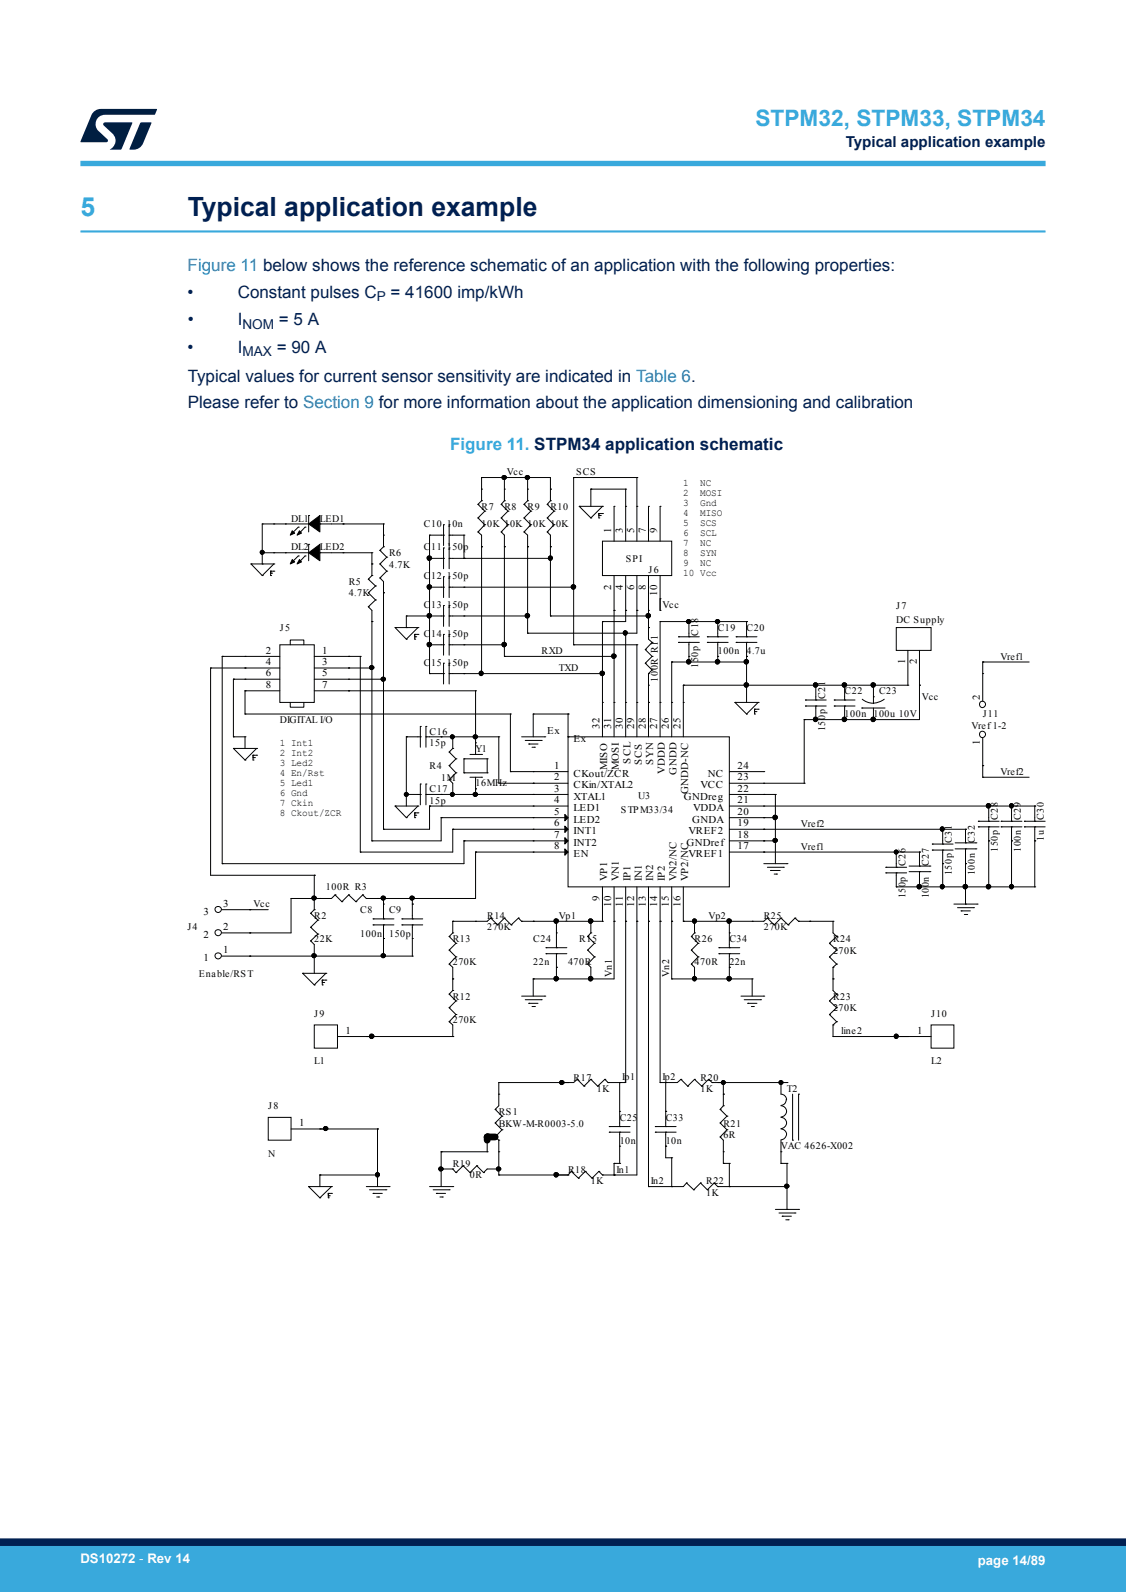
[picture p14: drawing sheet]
<svg xmlns="http://www.w3.org/2000/svg" width="210mm" height="297mm" viewBox="0 0 210 297" stroke-linecap="round" stroke-linejoin="round" font-family="sans-serif">
<defs><g id="words">
<text font-size="4.9" fill="#39a9dc" x="15" y="40.4">5</text>
<text font-size="4.9" fill="#002052" x="35" y="40.4">Typical application example</text>
<text font-size="4.2" fill="#39a9dc" x="140.9" y="23.5">STPM32, STPM33, STPM34</text>
<text font-size="3.2" fill="#1f81af" x="35" y="50.5">Figure 11 below shows the reference schematic of an application with the following properties:</text>
<g font-size="3.2" fill="#002052">
<text x="35" y="55.5">•</text>
<text x="44.3" y="55.5">Constant pulses C</text>
<text x="72.9" y="55.5">= 41600 imp/kWh</text>
<text x="35" y="65.9">•</text>
<text x="35" y="60.7">•</text>
<text x="44.3" y="65.9">I</text>
<text x="44.3" y="60.7">I</text>
<text x="51.6" y="65.9">= 90 A</text>
<text x="52" y="60.7">= 5 A</text>
<text x="35" y="71.3">Typical values for current sensor sensitivity are indicated in Table 6.</text>
<text x="35" y="76.1">Please refer to Section 9 for more information about the application dimensioning and calibration</text>
</g>
<text font-size="3.2" fill="#39a9dc" x="83.9" y="84">Figure 11. STPM34 application schematic</text>
<text font-size="2.8" fill="#002052" x="157.7" y="27.5">Typical application example</text>
<g font-size="2.5" fill="#002052">
<text x="70.3" y="56.1">P</text>
<text x="45.2" y="61.3">NOM</text>
<text x="45.2" y="66.5">MAX</text>
</g>
<g font-size="2.5" fill="#fff">
<text x="15" y="291.6">DS10272 - Rev 14</text>
<text x="182.4" y="291.9">page 14/89</text>
</g>
<g font-size="1.9">
<text x="94.5" y="88.6">Vcc</text>
<text x="107.4" y="88.6">SCS</text>
<text x="89.8" y="95.1">R7</text>
<text x="94.1" y="95.1">R8</text>
<text x="98.4" y="95.1">R9</text>
<text x="102.7" y="95.1">R10</text>
<text x="127.4" y="90.7">1</text>
<text x="127.4" y="92.6">2</text>
<text x="127.4" y="94.5">3</text>
<text x="130.6" y="90.7">NC</text>
<text x="130.6" y="92.6">MOSI</text>
<text x="130.6" y="94.5">Gnd</text>
<text x="54.3" y="97.3">DL1</text>
<text x="59.7" y="97.3">LED1</text>
<text x="79.1" y="98.3">C10 10n</text>
<text x="89.8" y="98.3">10K 10K 10K 10K</text>
<text x="114" y="99.5" transform="rotate(-90 114 99.5)">1</text>
<text x="116.2" y="99.5" transform="rotate(-90 116.2 99.5)">3</text>
<text x="118.3" y="99.5" transform="rotate(-90 118.3 99.5)">5</text>
<text x="120.4" y="99.5" transform="rotate(-90 120.4 99.5)">7</text>
<text x="122.6" y="99.5" transform="rotate(-90 122.6 99.5)">9</text>
<text x="127.4" y="96.3">4</text>
<text x="127.4" y="98.2">5</text>
<text x="127.4" y="100.1">6</text>
<text x="127.4" y="101.9">7</text>
<text x="130.6" y="96.3">MISO</text>
<text x="130.6" y="98.2">SCS</text>
<text x="130.6" y="100.1">SCL</text>
<text x="130.6" y="101.9">NC</text>
<text x="54.3" y="102.7">DL2</text>
<text x="59.7" y="102.7">LED2</text>
<text x="72.6" y="103.7">R6</text>
<text x="72.6" y="105.9">4.7K</text>
<text x="79.1" y="102.7">C11 150p</text>
<text x="116.7" y="104.8">SPI</text>
<text x="120.9" y="106.9">J6</text>
<text x="127.4" y="103.8">8</text>
<text x="127.4" y="105.7">9</text>
<text x="127.4" y="107.5">10 Vcc</text>
<text x="130.6" y="103.8">SYN</text>
<text x="130.6" y="105.7">NC</text>
<text x="65" y="109.1">R5</text>
<text x="65" y="111.3">4.7K</text>
<text x="79.1" y="108">C12 150p</text>
<text x="79.1" y="113.4">C13 150p</text>
<text x="114" y="110" transform="rotate(-90 114 110)">2</text>
<text x="116.2" y="110" transform="rotate(-90 116.2 110)">4</text>
<text x="118.3" y="110" transform="rotate(-90 118.3 110)">6</text>
<text x="120.4" y="110" transform="rotate(-90 120.4 110)">8</text>
<text x="122.6" y="111.1" transform="rotate(-90 122.6 111.1)">10</text>
<text x="123.6" y="113.4">Vcc</text>
<text x="167.2" y="113.6">J7</text>
<text x="52.2" y="117.7">J5</text>
<text x="79.1" y="118.8">C14 150p</text>
<text x="130.2" y="118.6" transform="rotate(-90 130.2 118.6)">C18</text>
<text x="133.9" y="117.7">C19</text>
<text x="139.2" y="117.7">C20</text>
<text x="167.2" y="116.2">DC Supply</text>
<text x="49.6" y="121.9">2</text>
<text x="49.6" y="124.1">4</text>
<text x="60.1" y="121.9">1</text>
<text x="60.1" y="124.1">3</text>
<text x="79.1" y="124.2">C15 150p</text>
<text x="101" y="122">RXD</text>
<text x="104.2" y="125.2">TXD</text>
<text x="130.2" y="124.6" transform="rotate(-90 130.2 124.6)">150p</text>
<text x="133.9" y="122">100n</text>
<text x="139.2" y="122">4.7u</text>
<text x="168.8" y="123.9" transform="rotate(-90 168.8 123.9)">1</text>
<text x="171" y="123.9" transform="rotate(-90 171 123.9)">2</text>
<text x="186.6" y="123.1">Vref1</text>
<text x="49.6" y="126.2">6</text>
<text x="49.6" y="128.4">8</text>
<text x="60.1" y="126.2">5</text>
<text x="60.1" y="128.4">7</text>
<text x="122.7" y="127.2" transform="rotate(-90 122.7 127.2)">100R R11</text>
<text x="153.9" y="130.4" transform="rotate(-90 153.9 130.4)">C21</text>
<text x="157.5" y="129.5">C22</text>
<text x="163.9" y="129.5">C23</text>
<text x="171.9" y="130.6">Vcc</text>
<text x="182.8" y="130.6" transform="rotate(-90 182.8 130.6)">2</text>
<text x="52.2" y="134.9">DIGITAL I/O</text>
<text x="80.1" y="137.1">C16</text>
<text x="102.1" y="136.9">Ex</text>
<text x="111.8" y="136" transform="rotate(-90 111.8 136)">32</text>
<text x="114" y="136" transform="rotate(-90 114 136)">31</text>
<text x="116.2" y="136" transform="rotate(-90 116.2 136)">30</text>
<text x="118.3" y="136" transform="rotate(-90 118.3 136)">29</text>
<text x="120.4" y="136" transform="rotate(-90 120.4 136)">28</text>
<text x="122.6" y="136" transform="rotate(-90 122.6 136)">27</text>
<text x="124.8" y="136" transform="rotate(-90 124.8 136)">26</text>
<text x="126.9" y="136" transform="rotate(-90 126.9 136)">25</text>
<text x="153.9" y="136.4" transform="rotate(-90 153.9 136.4)">150p</text>
<text x="157.5" y="133.8">100n</text>
<text x="162.9" y="133.8">100u 10V</text>
<text x="181.2" y="136">Vref 1-2</text>
<text x="183.3" y="133.8">J11</text>
<text x="52.2" y="139.1">1 Int1</text>
<text x="52.2" y="141">2 Int2</text>
<text x="52.2" y="142.8">3 Led2</text>
<text x="80.1" y="139.2">15p</text>
<text x="80.1" y="143.5">R4</text>
<text x="88.7" y="140.3">Y1</text>
<text x="103.3" y="143.4">1</text>
<text x="107" y="138.4">Ex</text>
<text x="113.3" y="143.7" transform="rotate(-90 113.3 143.7)">MISO</text>
<text x="115.4" y="143.7" transform="rotate(-90 115.4 143.7)">MOSI</text>
<text x="117.6" y="142.5" transform="rotate(-90 117.6 142.5)">SCL</text>
<text x="119.7" y="142.7" transform="rotate(-90 119.7 142.7)">SCS</text>
<text x="121.8" y="142.7" transform="rotate(-90 121.8 142.7)">SYN</text>
<text x="137.5" y="143.4">24</text>
<text x="182.8" y="139" transform="rotate(-90 182.8 139)">1</text>
<text x="52.2" y="146.6">5 Led1</text>
<text x="52.2" y="148.4">6 Gnd</text>
<text x="52.2" y="144.7">4 En/Rst</text>
<text x="80.1" y="147.8">C17</text>
<text x="80.1" y="149.9">15p</text>
<text x="82.3" y="145.7">1M</text>
<text x="88.7" y="146.7">16MHz</text>
<text x="103.3" y="149.9">4</text>
<text x="103.3" y="147.7">3</text>
<text x="103.3" y="145.6">2</text>
<text x="107" y="149.2">XTAL1</text>
<text x="107" y="147.1">CKin/XTAL2</text>
<text x="107" y="144.9">CKout/ZCR</text>
<text x="119" y="149.1">U3</text>
<text x="124" y="144.3" transform="rotate(-90 124 144.3)">VDDD</text>
<text x="126.2" y="144.6" transform="rotate(-90 126.2 144.6)">GNDD</text>
<text x="127.5" y="149.2">GNDreg</text>
<text x="128.3" y="148.2" transform="rotate(-90 128.3 148.2)">GNDD-NC</text>
<text x="130.6" y="147.1">VCC</text>
<text x="132" y="144.9">NC</text>
<text x="137.5" y="147.7">22</text>
<text x="137.5" y="145.6">23</text>
<text x="137.5" y="149.9">21</text>
<text x="186.6" y="144.6">Vref2</text>
<text x="52.2" y="150.3">7 Ckin</text>
<text x="52.2" y="152.2">8 Ckout/ZCR</text>
<text x="103.3" y="154.2">6</text>
<text x="103.3" y="152">5</text>
<text x="107" y="155.7">INT1</text>
<text x="107" y="153.5">LED2</text>
<text x="107" y="151.3">LED1</text>
<text x="115.8" y="151.6">STPM33/34</text>
<text x="128.4" y="155.7">VREF2</text>
<text x="129.1" y="153.5">GNDA</text>
<text x="129.3" y="151.3">VDDA</text>
<text x="137.5" y="154.2">19</text>
<text x="137.5" y="152">20</text>
<text x="149.4" y="154.3">Vref2</text>
<text x="186.1" y="153" transform="rotate(-90 186.1 153)">C28</text>
<text x="190.4" y="153" transform="rotate(-90 190.4 153)">C29</text>
<text x="194.7" y="153" transform="rotate(-90 194.7 153)">C30</text>
<text x="103.3" y="158.4">8</text>
<text x="103.3" y="156.3">7</text>
<text x="107" y="159.9">EN</text>
<text x="107" y="157.8">INT2</text>
<text x="128" y="157.8">GNDref</text>
<text x="128.4" y="159.9">VREF1</text>
<text x="137.5" y="158.4">17</text>
<text x="137.5" y="156.3">18</text>
<text x="149.4" y="158.5">Vref1</text>
<text x="168.9" y="161.6" transform="rotate(-90 168.9 161.6)">C26</text>
<text x="173.2" y="161.6" transform="rotate(-90 173.2 161.6)">C27</text>
<text x="177.5" y="157.2" transform="rotate(-90 177.5 157.2)">C31</text>
<text x="181.8" y="157.2" transform="rotate(-90 181.8 157.2)">C32</text>
<text x="186.1" y="159" transform="rotate(-90 186.1 159)">150p</text>
<text x="190.4" y="159" transform="rotate(-90 190.4 159)">100n</text>
<text x="194.7" y="156.9" transform="rotate(-90 194.7 156.9)">1u</text>
<text x="60.8" y="166.1">100R R3</text>
<text x="113.3" y="164.4" transform="rotate(-90 113.3 164.4)">VP1</text>
<text x="115.4" y="164.4" transform="rotate(-90 115.4 164.4)">VN1</text>
<text x="117.6" y="164.4" transform="rotate(-90 117.6 164.4)">IP1</text>
<text x="119.7" y="164.4" transform="rotate(-90 119.7 164.4)">IN1</text>
<text x="121.8" y="164.4" transform="rotate(-90 121.8 164.4)">IN2</text>
<text x="124" y="164.4" transform="rotate(-90 124 164.4)">IP2</text>
<text x="126.2" y="164.4" transform="rotate(-90 126.2 164.4)">VN2/NC</text>
<text x="128.3" y="164.4" transform="rotate(-90 128.3 164.4)">VP2/NC</text>
<text x="168.9" y="167.6" transform="rotate(-90 168.9 167.6)">150p</text>
<text x="173.2" y="167.6" transform="rotate(-90 173.2 167.6)">100n</text>
<text x="177.5" y="163.3" transform="rotate(-90 177.5 163.3)">150p</text>
<text x="181.8" y="163.3" transform="rotate(-90 181.8 163.3)">100n</text>
<text x="34.9" y="173.6">J4</text>
<text x="37.9" y="170.7">3</text>
<text x="41.6" y="173.5">2</text>
<text x="41.6" y="169.2">3</text>
<text x="47.3" y="169.3">Vcc</text>
<text x="58.6" y="171.4">R2</text>
<text x="67.2" y="170.4">C8</text>
<text x="72.6" y="170.4">C9</text>
<text x="90.9" y="171.4">R14</text>
<text x="90.9" y="173.6">270K</text>
<text x="104.2" y="171.4">Vp1</text>
<text x="111.8" y="168.1" transform="rotate(-90 111.8 168.1)">9</text>
<text x="114" y="169.2" transform="rotate(-90 114 169.2)">10</text>
<text x="116.2" y="169.2" transform="rotate(-90 116.2 169.2)">11</text>
<text x="118.3" y="169.2" transform="rotate(-90 118.3 169.2)">12</text>
<text x="120.4" y="169.2" transform="rotate(-90 120.4 169.2)">13</text>
<text x="122.6" y="169.2" transform="rotate(-90 122.6 169.2)">14</text>
<text x="124.8" y="169.2" transform="rotate(-90 124.8 169.2)">15</text>
<text x="126.9" y="169.2" transform="rotate(-90 126.9 169.2)">16</text>
<text x="132.1" y="171.4">Vp2</text>
<text x="142.4" y="171.4">R25</text>
<text x="142.4" y="173.6">270K</text>
<text x="37.9" y="179.3">1</text>
<text x="37.9" y="175">2</text>
<text x="41.6" y="177.8">1</text>
<text x="58.6" y="175.8">22K</text>
<text x="67.2" y="174.7">100n</text>
<text x="72.6" y="174.7">150p</text>
<text x="84.4" y="175.8">R13</text>
<text x="99.4" y="175.8">C24</text>
<text x="108" y="175.8">R15</text>
<text x="129.5" y="175.8">R26</text>
<text x="136" y="175.8">C34</text>
<text x="155.4" y="175.8">R24</text>
<text x="155.4" y="177.9">270K</text>
<text x="37.1" y="182.2">Enable/RST</text>
<text x="84.4" y="180.1">270K</text>
<text x="99.4" y="180.1">22n</text>
<text x="105.9" y="180.1">470R</text>
<text x="114.1" y="182.2" transform="rotate(-90 114.1 182.2)">Vn1</text>
<text x="124.8" y="182.2" transform="rotate(-90 124.8 182.2)">Vn2</text>
<text x="129.5" y="180.1">470R</text>
<text x="136" y="180.1">22n</text>
<text x="58.6" y="189.7">J9</text>
<text x="84.4" y="186.5">R12</text>
<text x="84.4" y="190.8">270K</text>
<text x="155.4" y="186.5">R23</text>
<text x="155.4" y="188.7">270K</text>
<text x="173.6" y="189.7">J10</text>
<text x="64.4" y="192.9">1</text>
<text x="156.9" y="192.9">line2</text>
<text x="171" y="192.9">1</text>
<text x="58.6" y="198.5">L1</text>
<text x="107" y="201.6">R17</text>
<text x="111.3" y="203.7">1K</text>
<text x="116" y="201.5">Ip1</text>
<text x="123.6" y="201.5">Ip2</text>
<text x="130.6" y="201.6">R20</text>
<text x="130.6" y="203.7">1K</text>
<text x="146.8" y="203.7">T2</text>
<text x="173.6" y="198.5">L2</text>
<text x="50" y="207">J8</text>
<text x="93" y="208">RS1</text>
<text x="115.6" y="209.1">C25</text>
<text x="124.2" y="209.1">C33</text>
<text x="50" y="215.8">N</text>
<text x="55.8" y="210.1">1</text>
<text x="93" y="210.2">BKW-M-R0003-5.0</text>
<text x="115.6" y="213.4">10n</text>
<text x="124.2" y="213.4">10n</text>
<text x="134.9" y="210.2">R21</text>
<text x="134.9" y="212.3">6R</text>
<text x="145.7" y="214.4">VAC 4626-X002</text>
<text x="84.4" y="217.7">R19</text>
<text x="87.7" y="219.8">0R</text>
<text x="105.9" y="218.8">R18</text>
<text x="110.2" y="220.9">1K</text>
<text x="115" y="218.8">In1</text>
<text x="121.4" y="220.9">In2</text>
<text x="131.7" y="220.9">R22</text>
<text x="131.7" y="223.1">1K</text>
</g>
</g></defs>
<path d="M15 43.2h180" fill="none" stroke="#39a9dc" stroke-width=".4"/>
<g fill="none" stroke="#000" stroke-width=".19">
<path d="M48.9 97.7h2.2M48.9 97.7h.1M48.9 97.7v7.5M64 97.7h.1M64 97.7h7.5M71.5 97.7h.1M71.5 97.7v2.1M80.1 99.8h2.6M80.1 99.8h.1M80.1 99.8v25.9M82.7 99.8h.1M82.7 97.9h.1"/>
<path d="M82.7 97.9v3.9M83.8 99.8h2.7M83.8 97.9h.1M83.8 99.8h.1M83.8 97.9v3.9M86.5 99.8h.1M86.5 99.8v4.4M89.1 99.2l.7 .6v25.9M89.1 99.2h.1M89.1 96.6h.1M89.1 94.1h.1M89.1 96.6l1.3 1.3"/>
<path d="M89.1 94.1l1.3 1.3M89.8 89.1h.1M89.8 93.4h.1M89.8 91.3h.1M89.8 89.1v4.3M89.8 93.4l-.7 .7M89.8 89.1h12.9v4.3M90.4 97.9l-1.3 1.3M90.4 95.4l-1.3 1.2M90.4 97.9h.1M90.4 95.4h.1M94.1 89.1h.1"/>
<path d="M94.1 89.1v2.2M98.4 89.1h.1M98.4 89.1v2.2M102.1 99.2h.1M102.1 96.6h.1M102.1 94.1h.1M102.1 96.6l1.2 1.3M102.1 94.1l1.2 1.3M102.1 99.2l.6 .6v15.1M102.7 93.4l-.6 .7M102.7 91.3h.1M102.7 93.4h.1"/>
<path d="M103.3 97.9l-1.2 1.3M103.3 95.4l-1.2 1.2M103.3 97.9h.1M103.3 95.4h.1M107 89.1h11.8M107 89.1h.1M107 89.1v31.2M108 94.5l2.2 2.1M108 94.5h.1M108 94.5h4.4M110.2 91.3h6.5M110.2 91.3h.1"/>
<path d="M110.2 96.6h.1M110.2 91.3v3.2M111.7 96.2h.4M111.7 95.8h.1M111.7 96.6h.1M111.7 96.2h.1M111.7 95.8h.7M111.7 95.8v.8M112.4 94.5h.1M112.4 95.8h.1M112.4 94.5l-2.2 2.1M116.7 91.3h.1"/>
<path d="M116.7 91.3v3.2M118.8 89.1h.1M118.8 89.1v5.4M46.8 105.2h.1M46.8 105.2h4.3M46.8 105.2l2.1 2.2M48.9 103.1h2.2M48.9 103.1h.1M48.9 105.2h.1M48.9 107.4h.1M50.5 106.9h.3M50.5 106.6h.1"/>
<path d="M50.5 107.4h.1M50.5 106.9h.1M50.5 106.6h.6M50.5 106.6v.8M51.1 105.2h.1M51.1 106.6h.1M51.1 105.2l-2.2 2.2M64 103.1h5.4M68.7 110.6l1.3 1.3M68.7 108l1.3 1.3M68.7 113.2h.1M68.7 110.6h.1"/>
<path d="M68.7 108h.1M68.7 113.2l.7 .7v43M69.4 107.4l-.7 .6M69.4 103.1h.1M69.4 105.2h.1M69.4 116h.1M69.4 107.4h.1M69.4 103.1v4.3M70 111.9h.1M70 109.3h.1M70 111.9l-1.3 1.3M70 109.3l-1.3 1.3"/>
<path d="M71.5 110.6h.1M71.5 110.6v44.1M73.7 117.1h.1M73.7 117.1h4.2M73.7 117.1l2.1 2.1M75.8 114.9h4.3M75.8 114.9h.1M75.8 117.1h.1M75.8 119.2h.1M75.8 114.9v2.2M77.3 118.8h.4M77.3 118.4h.1"/>
<path d="M77.3 119.2h.1M77.3 118.8h.1M77.3 118.4h.6M77.3 118.4v.8M77.9 117.1h.1M77.9 118.4h.1M77.9 117.1l-2.1 2.1M80.1 104.2h.1M80.1 114.9h.1M86.5 104.2h.1M86.5 114.9h11.9M86.5 109.5h20.5"/>
<path d="M86.5 104.2h16.2M89.8 102h.1M94.1 102h.1M94.1 102v20.5M98.4 114.9h.1M98.4 102h.1M98.4 118.1h.1M98.4 102v16.1M102.7 114.9h18.2M102.7 114.9h.1M102.7 104.2h.1M102.7 102h.1"/>
<path d="M107 109.5h.1M112.4 116h.1M112.4 116v21.5M114.5 113.9h.1M114.5 113.9v23.6M116.7 113.9h.1M116.7 118.1h.1M116.7 113.9v2.1h-4.3M116.7 118.1v19.4M118.8 113.9h.1M118.8 113.9v4.2h-20.4M120.9 117.1h.1"/>
<path d="M120.9 114.9h.1M120.9 113.9v3.2M123.1 116h.1M123.1 111.7h.1M123.1 111.7v2.2M123.1 116v21.5M123.1 116h16.1M128.5 116h.1M133.9 116h.1M139.2 116h.1M167.2 117.1h6.4v4.2h-6.4zM39.3 124.6h.1"/>
<path d="M39.3 124.6h6.4M39.3 124.6v38.7h19.3M41.4 122.5h4.3M41.4 122.5h.1M41.4 122.5v38.6M43.5 137.5h2.2M43.5 126.7h2.2M43.5 139.6l2.2 2.2M43.5 137.5h.1M43.5 126.7h.1M43.5 139.6h.1M43.5 126.7v10.8"/>
<path d="M43.5 139.6h4.4M45.7 133.2h49.5M45.7 137.5h.1M45.7 133.2h.1M45.7 128.9h.1M45.7 124.6h.1M45.7 128.9v4.3M45.7 137.5v2.1M47.9 139.6h.1M47.9 139.6l-2.2 2.2M65 128.9h23.7M65 124.6h4.4"/>
<path d="M65 122.5h2.2M65 122.5h.1M65 124.6h.1M65 128.9h.1M65 126.7h6.5M67.2 122.5h.1M67.2 122.5v36.5M69.4 124.6h.1M71.5 126.7h.1M75.8 137.5h.1M75.8 137.5v12.9M80.1 125.7h2.6"/>
<path d="M80.1 120.3h.1M80.1 125.7h.1M82.3 137.5h10.7M82.3 137.5h.1M82.7 125.7h.1M82.7 123.7h.1M82.7 123.7v3.9M83.8 125.7h28.6M83.8 123.7h.1M83.8 125.7h.1M83.8 123.7v3.9M84.4 137.5h.1"/>
<path d="M84.4 139.6h.1M84.4 137.5v2.1M84.4 139.6l-.6 .7M86.5 125.7h.1M86.5 120.3h7.6M88.7 137.5h.1M88.7 128.9h.1M88.7 128.9v9.7M89.8 125.7h.1M93 137.5h.1M93 137.5v8.6h12.9M94.1 122.5h20.4"/>
<path d="M94.1 120.3h.1M94.1 122.5h.1M95.2 133.2h.1M95.2 133.2v10.8M97.3 137.5h4.3M98 138.1h2.9M98.6 138.8h.1M98.6 138.8h1.7M99.2 139.4h.5M99.4 133.2h.1M99.4 133.2h6.5M99.4 133.2v4.3"/>
<path d="M99.7 139.4h.1M100.9 138.1h.1M101.6 137.5h.1M105.9 137.5h30.1v28h-30.1zM105.9 133.2h.1M105.9 137.5h.1M105.9 133.2v4.3M107 120.3h11.8M107 120.3h.1M112.4 125.7h.1M112.4 131h.1M114.5 122.5h.1"/>
<path d="M114.5 131h.1M116.7 131h.1M118.8 120.3h.1M118.8 131h.1M118.8 120.3v17.2M120.9 131h.1M120.9 127.8v9.7M123.1 131h.1M125.3 123.5h13.9M125.3 123.5h.1M125.3 131h.1M125.3 123.5v14"/>
<path d="M127.4 127.8h41.9M127.4 127.8h.1M127.4 131h.1M127.4 127.8v9.7M128.5 123.5h.1M128.5 122.5v1M133.9 123.5h.1M133.9 122.5v1M137.1 131l2.1 2.2M137.1 131h.1M137.1 131h4.3M139.2 122.5h.1"/>
<path d="M139.2 127.8h.1M139.2 133.2h.1M139.2 122.5v8.5M140.7 132.8h.5M140.7 132.3h.1M140.7 133.2h.1M140.7 132.8h.1M140.7 132.3h.7M140.7 132.3v.9M141.4 131h.1M141.4 132.3h.1M141.4 131l-2.2 2.2"/>
<path d="M150 134.3h.1M150 134.3v11.8M150.2 130.6h3.9M150.2 131.7h3.9M150.2 130.6h.1M150.2 131.7h.1M152.1 134.3h.1M152.1 127.8h.1M152.1 131.7h.1M152.1 130.6h.1M152.1 127.8v2.8M152.1 131.7v2.6"/>
<path d="M157.5 134.3h.1M157.5 127.8h.1M160.7 132.1h4.4M160.7 132.1h.1M160.8 130.4a3.2 3.2 0 0 0 4.1 0M162.9 127.8h.1M162.9 134.3h.1M162.9 130h.1M162.9 127.8v3.5M162.9 132.1v2.2M169.3 127.8h.1M169.3 121.3v6.5"/>
<path d="M171.5 127.8h.1M171.5 121.3v13h-21.5M183.3 123.5h8.6M183.3 123.5h.1M183.3 123.5v2.2M45.7 141.8h.1M47.2 140.9h.1M47.2 141.8h.1M47.2 141.3h.1M47.2 140.9h.7M47.2 140.9v.9M47.2 141.3h.4"/>
<path d="M47.9 140.9h.1M67.2 159h.1M69.4 156.9h.1M71.5 154.7h.1M73.7 150.4h.1M73.7 150.4h4.2M73.7 150.4l2.1 2.1M75.8 148.2h.1M75.8 152.5h.1M77.3 152.1h.4M77.3 151.6h.1M77.3 152.5h.1"/>
<path d="M77.3 152.1h.1M77.3 151.6v.9M77.3 151.6h.6M77.9 150.4h.1M77.9 151.6h.1M77.9 150.4l-2.1 2.1M80.1 150.4h25.8M80.1 150.4h.1M80.1 150.4v4.3h-8.6M82.3 152.5h23.6M82.3 148.2h23.6M82.3 152.5h.1"/>
<path d="M82.3 148.2h.1M82.3 152.5v4.4h-12.9M83.8 142.8l1.2 1.4M83.8 140.3l1.2 1.3M83.8 145.4l.6 .7v2.1M83.8 145.4h.1M83.8 142.8h.1M83.8 140.3h.1M84.4 154.7h21.5M84.4 154.7h.1M84.4 148.2h.1M84.4 154.7v4.3h-17.2"/>
<path d="M85 144.2h.1M85 141.6h.1M85 144.2l-1.2 1.2M85 141.6l-1.2 1.2M86.5 156.9h19.4M86.5 156.9h.1M86.5 156.9v4.2h-45.1M88.7 159h17.2M88.7 159h.1M88.7 147.2h.1M88.7 147.2v1M88.7 159v8.6h-20.4"/>
<path d="M95.2 144h10.7M95.2 144h.1M99.4 148.2h.1M99.4 146.1h.1M99.4 159h.1M99.4 156.9h.1M99.4 154.7h.1M99.4 152.5h.1M99.4 150.4h.1M99.4 144h.1M105.3 158.4l.6 .6-.6 .6zM105.3 156.3l.6 .6-.6 .6z"/>
<path d="M105.3 154.1l.6 .6-.6 .6zM105.3 151.9l.6 .6-.6 .6zM136 152.5h8.6M136 154.7h44.1M136 156.9h8.6M136 159h35.5M136 150.4h57M136 146.1h14M136 148.2h8.6M136 144h6.4M142.4 152.5h.1M142.4 156.9h.1"/>
<path d="M142.4 148.2h.1M142.4 154.7h.1M142.4 159h.1M142.4 146.1h.1M142.4 150.4h.1M142.4 144h.1M144.6 148.2h.1M144.6 152.5h.1M144.6 156.9h.1M144.6 148.2v12.9M150 146.1h.1M171.5 159h.1"/>
<path d="M173.9 157.5h.1M173.9 158.6h.1M173.9 157.5h3.9M173.9 158.6h3.9M175.8 158.6h.1M175.8 157.5h.1M175.8 154.7h.1M175.8 154.7v2.8M175.8 158.6v6.9M180.1 154.7h.1M183.3 145h8.6M183.3 142.8h.1"/>
<path d="M183.3 145h.1M183.3 142.8v2.2M184.4 150.4h.1M184.4 156.9h.1M184.4 156.9v8.6M188.7 150.4h.1M188.7 156.9h.1M188.7 156.9v8.6M193 150.4h.1M193 156.9h.1M193 156.9v8.6M41.4 161.1h.1"/>
<path d="M46.6 178.4h30.3M46.6 169.7h3.4M46.6 169.7h.1M46.6 174h.1M46.6 178.4h.1M54.3 167.6h.1M54.3 167.6v6.4h-7.7M58.6 178.4h.1M58.6 167.6h.1M58.6 163.3h.1M58.6 163.3v4.3M58.6 178.4v3.2"/>
<path d="M59.7 167.6h.1M62.5 166.9l-.7 .7h-7.5M62.5 166.9h.1M62.5 166.9l1.3 1.3M63.8 168.2h.1M65 166.9l-1.2 1.3M65 166.9h.1M65 166.9l1.4 1.3M66.4 168.2h.1M67.6 166.9l-1.2 1.3M67.6 166.9h.1M67.6 166.9l.7 .7"/>
<path d="M68.3 167.6h.1M70.4 167.6h.1M71.5 167.6h.1M71.5 175.1h.1M71.5 178.4h.1M71.5 167.6v1.1M71.5 175.1v3.3M76.9 167.6h.1M76.9 168.7h.1M76.9 178.4h.1M76.9 167.6v1.1M76.9 175.1v3.3"/>
<path d="M83.8 177.2l1.2 1.3M83.8 174.7l1.2 1.3M83.8 179.9l.6 .6v4.3M83.8 179.9h.1M83.8 177.2h.1M83.8 174.7h.1M84.4 171.9h4.3M84.4 171.9h.1M84.4 174h.1M84.4 171.9v2.1M84.4 174l-.6 .7M85 178.5h.1"/>
<path d="M85 176h.1M85 178.5l-1.2 1.4M85 176l-1.2 1.2M99.4 171.9h13M99.4 171.9h.1M101.8 176.8h.1M101.8 177.9h.1M101.8 176.8h3.9M101.8 177.9h3.9M103.8 171.9h.1M103.8 177.9h.1M103.8 176.8h.1"/>
<path d="M103.8 174h.1M103.8 171.9v4.9M103.8 177.9v4.7M109.6 179.9l.6 .6v2.1M109.6 179.9h.1M109.6 177.2h.1M109.6 174.7h.1M109.6 177.2l1.3 1.3M109.6 174.7l1.3 1.3M110.2 171.9h.1M110.2 174h.1M110.2 171.9v2.1"/>
<path d="M110.2 174l-.6 .7M110.9 178.5l-1.3 1.4M110.9 176l-1.3 1.2M110.9 178.5h.1M110.9 176h.1M112.4 171.9h.1M112.4 165.5v6.4M114.5 171.9h.1M114.5 165.5v17.1h-15.1M116.7 171.9h.1M116.7 165.5v36.5h-3.3M118.8 171.9h.1"/>
<path d="M118.8 165.5v53.7h-4.3M120.9 171.9h.1M120.9 165.5v55.9M123.1 171.9h.1M123.1 165.5v36.5M125.3 171.9h.1M125.3 165.5v17.1M127.4 171.9h.1M127.4 165.5v6.4M127.4 171.9h12.9M136 171.9h.1M136 171.9v2.1"/>
<path d="M142.4 161.1h4.4M143.1 161.8h3M143.7 162.4h.1M143.7 162.4h1.8M144.4 163.1h.4M144.8 163.1h.1M146.1 161.8h.1M146.8 161.1h.1M151 171.9h4.4M151 171.9h.1M154.7 176h.1M154.7 178.5h.1"/>
<path d="M154.7 176l1.3 1.2M154.7 178.5l1.3 1.4M155.4 171.9h.1M155.4 171.9v2.1l.6 .7M156 174.7h.1M156 177.2h.1M156 179.9h.1M156 174.7l-1.3 1.3M156 177.2l-1.3 1.3M156 179.9l-.6 .6M167.2 165.5h25.8M171.5 165.5h.1"/>
<path d="M175.8 165.5h.1M175.8 161.1h.1M177.9 168.7h4.3M178.6 169.3h3M179.2 169.9h.1M179.2 169.9h1.8M179.8 170.6h.5M180.1 168.7h.1M180.1 165.5h.1M180.1 161.1h.1M180.1 161.1v7.6M180.3 170.6h.1"/>
<path d="M181.6 169.3h.1M182.2 168.7h.1M184.4 165.5h.1M188.7 165.5h.1M193 165.5h.1M56.4 181.6l2.2 2.1M56.4 181.6h.1M56.4 181.6h4.4M58.6 183.7h.1M60.1 182.8h.1M60.1 183.7h.1M60.1 183.3h.1"/>
<path d="M60.1 182.8h.7M60.1 182.8v.9M60.1 183.3h.5M60.8 181.6h.1M60.8 182.8h.1M60.8 181.6l-2.2 2.1M68.3 193.4h16.1M69.4 193.4h.1M83.8 188l1.2 1.3M83.8 185.5l1.2 1.2M83.8 190.6l.6 .6v2.2M83.8 190.6h.1"/>
<path d="M83.8 188h.1M83.8 185.5h.1M84.4 193.4h.1M84.4 182.6h.1M84.4 184.8h.1M84.4 184.8l-.6 .7M85 189.3h.1M85 186.7h.1M85 189.3l-1.2 1.3M85 186.7l-1.2 1.3M97.3 185.8h4.3M98 186.5h2.9"/>
<path d="M98.6 187.2h.1M98.6 187.2h1.7M99.2 187.8h.5M99.4 182.6h.1M99.4 182.6v3.2M99.7 187.8h.1M100.9 186.5h.1M101.6 185.8h.1M103.8 182.6h.1M103.8 180.5h.1M110.2 182.6h.1M125.3 182.6h15"/>
<path d="M125.3 182.6h.1M136 182.6h.1M136 180.5h.1M136 180.5v2.1M138.2 185.8h4.2M138.8 186.5h3M139.5 187.2h.1M139.5 187.2h1.7M140.1 187.8h.4M140.3 182.6h.1M140.3 182.6v3.2M140.5 187.8h.1"/>
<path d="M141.8 186.5h.1M142.4 185.8h.1M155.4 180.5h.1M155.4 182.6h.1M155.4 193.4h13.9M155.4 180.5v2.1M167.2 193.4h.1M169.3 193.4h.1M50 208.5h4.3v4.2h-4.3zM54.3 210.6h16.1M59.7 219.2h10.7M59.7 219.2h.1"/>
<path d="M59.7 210.6h.1M59.7 219.2v2.2M60.8 210.6h.1M70.4 210.6h.1M70.4 219.2h.1M70.4 210.6v10.8M82.3 214.9h8.6M82.3 214.9h.1M82.3 218.1h.1M82.3 214.9v6.5M90.9 214.9h.1M90.9 212.7v2.2"/>
<path d="M92.4 207h.1M92.4 209.5h.1M92.4 212.1h.1M92.4 207l1.2 1.2M92.4 209.5l1.2 1.3M92.4 212.1l.6 .6M93 218.1h.1M93 202h.1M93 219.2h.1M93 212.7h.1M93 204.1h.1M93 214.9h.1"/>
<path d="M93 219.2h12.9M93 202v4.3l-.6 .7M93 212.7v6.5M93.6 208.2h.1M93.6 210.8h.1M93.6 208.2l-1.2 1.3M93.6 210.8l-1.2 1.3M103.8 219.2h.1M104.8 202h.1M105.9 202h.1M105.9 219.2h.1M107.7 201.4h.1"/>
<path d="M107.7 201.4l1.2 1.2M107.7 201.4l-.7 .6h-14M108.9 202.6h.1M110.2 201.4h.1M110.2 201.4l1.3 1.2M110.2 201.4l-1.3 1.2M111.5 202.6h.1M112.8 201.4h.1M112.8 201.4l.6 .6M112.8 201.4l-1.3 1.2M113.4 202h.1M113.6 210.2h.1"/>
<path d="M113.6 211.2h.1M113.6 210.2h3.9M113.6 211.2h3.9M114.5 219.2h.1M114.5 217h.1M114.5 217v2.2M114.5 217h1.1M115.6 202h.1M115.6 217h.1M115.6 211.2h.1M115.6 210.2h.1M115.6 213.8h.1"/>
<path d="M115.6 207.3h.1M115.6 202v8.2M115.6 211.2v5.8M123.1 202h.1M124.2 207.3h.1M124.2 213.8h.1M124.2 202h.1M124.2 202v5.3M124.2 213.8v2.2h1.1M125.3 216h.1M125.3 216v5.4M127 201.4h.1"/>
<path d="M127 201.4l1.3 1.2M127 201.4l-.7 .6h-3.2M128.3 202.6h.1M129.5 201.4l-1.2 1.2M129.5 201.4h.1M129.5 201.4l1.4 1.2M130.9 202.6h.1M132.1 201.4l-1.2 1.2M132.1 201.4h.1M132.1 201.4l.7 .6M132.8 202h.1M132.8 202h14"/>
<path d="M134.3 212.1l.6 .6v4.3M134.3 212.1h.1M134.3 209.5h.1M134.3 207h.1M134.3 209.5l1.3 1.3M134.3 207l1.3 1.2M134.9 204.1h.1M134.9 217h.1M134.9 202h.1M134.9 206.3h.1M134.9 214.9h.1M134.9 202v4.3"/>
<path d="M134.9 217h1.1M134.9 206.3l-.6 .7M135.6 210.8l-1.3 1.3M135.6 208.2l-1.3 1.3M135.6 210.8h.1M135.6 208.2h.1M136 217h.1M136 217v4.4M145.7 217h.1M145.7 202h.1M145.7 214.9v2.1M145.7 217h1.1"/>
<path d="M146.8 202h.1M146.8 217h.1M146.8 217v8.6M57.6 221.4h.1M57.6 221.4h4.2M57.6 221.4l2.1 2.1M59.7 223.5h.1M61.2 223.1h.4M61.2 222.6h.1M61.2 223.5h.1M61.2 223.1h.1M61.2 222.6h.6"/>
<path d="M61.2 222.6v.9M61.8 221.4h.1M61.8 222.6h.1M61.8 221.4l-2.1 2.1M68.3 221.4h4.3M68.9 222h3.1M69.6 222.6h.1M69.6 222.6h1.7M70.3 223.3h.3M70.6 223.3h.1M72 222h.1M72.6 221.4h.1"/>
<path d="M80.1 221.4h4.3M80.8 222h3M81.4 222.6h.1M81.4 222.6h1.7M82.1 223.3h.4M82.5 223.3h.1M83.8 222h.1M84.4 221.4h.1M120.9 221.4h.1M125.3 221.4h.1M128 220.7h.1M128 220.7l1.4 1.3"/>
<path d="M128 220.7l-.6 .7h-6.5M129.4 222h.1M130.6 220.7h.1M130.6 220.7l1.3 1.3M130.6 220.7l-1.2 1.3M131.9 222h.1M133.2 220.7h.1M133.2 220.7l.7 .7M133.2 220.7l-1.3 1.3M133.9 221.4h.1M133.9 221.4h12.9M136 221.4h.1"/>
<path d="M144.6 225.6h4.3M145.3 226.3h3M145.9 226.9h1.7M145.9 226.9h.1M146.6 227.6h.4M146.8 221.4h.1M146.8 225.6h.1M147 227.6h.1M148.3 226.3h.1M148.9 225.6h.1"/>
<circle cx="94" cy="89.1" r=".4"/>
<circle cx="98.4" cy="89.1" r=".4"/>
<circle cx="48.9" cy="103" r=".37"/>
<circle cx="80.1" cy="109.5" r=".42"/>
<circle cx="80.1" cy="104.1" r=".42"/>
<circle cx="80.1" cy="114.9" r=".42"/>
<circle cx="98.4" cy="114.9" r=".42"/>
<circle cx="102.6" cy="104.1" r=".4"/>
<circle cx="106.9" cy="109.5" r=".42"/>
<circle cx="116.6" cy="118.1" r=".4"/>
<circle cx="120.9" cy="114.9" r=".42"/>
<circle cx="128.5" cy="116" r=".4"/>
<circle cx="133.8" cy="116" r=".4"/>
<circle cx="69.3" cy="124.5" r=".4"/>
<circle cx="71.5" cy="126.7" r=".4"/>
<circle cx="80.1" cy="120.2" r=".42"/>
<circle cx="84.4" cy="137.5" r=".37"/>
<circle cx="88.7" cy="137.5" r=".4"/>
<circle cx="89.7" cy="125.6" r=".4"/>
<circle cx="94" cy="120.2" r=".42"/>
<circle cx="112.3" cy="125.6" r=".42"/>
<circle cx="114.5" cy="122.4" r=".42"/>
<circle cx="128.4" cy="123.5" r=".42"/>
<circle cx="133.8" cy="123.5" r=".42"/>
<circle cx="139.2" cy="127.8" r=".42"/>
<circle cx="139.2" cy="123.5" r=".42"/>
<circle cx="152.1" cy="134.2" r=".42"/>
<circle cx="152.1" cy="127.8" r=".42"/>
<circle cx="157.5" cy="127.8" r=".42"/>
<circle cx="157.5" cy="134.2" r=".42"/>
<circle cx="162.9" cy="134.2" r=".42"/>
<circle cx="162.9" cy="127.8" r=".42"/>
<circle cx="75.8" cy="148.2" r=".37"/>
<circle cx="84.4" cy="148.2" r=".37"/>
<circle cx="88.7" cy="148.2" r=".4"/>
<circle cx="144.6" cy="152.5" r=".42"/>
<circle cx="144.6" cy="156.8" r=".4"/>
<circle cx="167.2" cy="159" r=".37"/>
<circle cx="175.7" cy="154.7" r=".4"/>
<circle cx="184.4" cy="150.3" r=".42"/>
<circle cx="188.6" cy="150.3" r=".4"/>
<circle cx="58.6" cy="167.5" r=".4"/>
<circle cx="58.6" cy="178.3" r=".4"/>
<circle cx="71.5" cy="167.5" r=".4"/>
<circle cx="71.5" cy="178.3" r=".4"/>
<circle cx="76.9" cy="167.5" r=".4"/>
<circle cx="103.7" cy="171.8" r=".42"/>
<circle cx="110.1" cy="171.8" r=".42"/>
<circle cx="129.5" cy="171.8" r=".4"/>
<circle cx="136" cy="171.8" r=".42"/>
<circle cx="171.4" cy="165.4" r=".42"/>
<circle cx="175.7" cy="165.4" r=".4"/>
<circle cx="180" cy="165.4" r=".42"/>
<circle cx="184.4" cy="165.4" r=".42"/>
<circle cx="188.6" cy="165.4" r=".4"/>
<circle cx="69.3" cy="193.3" r=".42"/>
<circle cx="103.7" cy="182.6" r=".42"/>
<circle cx="110.1" cy="182.6" r=".42"/>
<circle cx="129.5" cy="182.6" r=".4"/>
<circle cx="136" cy="182.6" r=".42"/>
<circle cx="167.1" cy="193.3" r=".4"/>
<circle cx="60.7" cy="210.5" r=".4"/>
<circle cx="70.4" cy="219.2" r=".4"/>
<circle cx="82.2" cy="218.1" r=".4"/>
<circle cx="93" cy="218.1" r=".4"/>
<circle cx="103.7" cy="219.2" r=".42"/>
<circle cx="104.8" cy="202" r=".4"/>
<circle cx="134.9" cy="202" r=".37"/>
<circle cx="145.7" cy="202" r=".37"/>
<circle cx="146.7" cy="221.3" r=".4"/>
</g>
<g fill="#000">
<path d="M105.3 158.4l.6 .6-.6 .6zM105.3 156.3l.6 .6-.6 .6zM105.3 154.1l.6 .6-.6 .6zM105.3 151.9l.6 .6-.6 .6z"/>
<circle cx="94" cy="89.1" r=".4"/>
<circle cx="98.4" cy="89.1" r=".4"/>
<circle cx="48.9" cy="103" r=".37"/>
<circle cx="80.1" cy="109.5" r=".42"/>
<circle cx="80.1" cy="104.1" r=".42"/>
<circle cx="80.1" cy="114.9" r=".42"/>
<circle cx="98.4" cy="114.9" r=".42"/>
<circle cx="102.6" cy="104.1" r=".4"/>
<circle cx="106.9" cy="109.5" r=".42"/>
<circle cx="116.6" cy="118.1" r=".4"/>
<circle cx="120.9" cy="114.9" r=".42"/>
<circle cx="128.5" cy="116" r=".4"/>
<circle cx="133.8" cy="116" r=".4"/>
<circle cx="69.3" cy="124.5" r=".4"/>
<circle cx="71.5" cy="126.7" r=".4"/>
<circle cx="80.1" cy="120.2" r=".42"/>
<circle cx="84.4" cy="137.5" r=".37"/>
<circle cx="88.7" cy="137.5" r=".4"/>
<circle cx="89.7" cy="125.6" r=".4"/>
<circle cx="94" cy="120.2" r=".42"/>
<circle cx="112.3" cy="125.6" r=".42"/>
<circle cx="114.5" cy="122.4" r=".42"/>
<circle cx="128.4" cy="123.5" r=".42"/>
<circle cx="133.8" cy="123.5" r=".42"/>
<circle cx="139.2" cy="127.8" r=".42"/>
<circle cx="139.2" cy="123.5" r=".42"/>
<circle cx="152.1" cy="134.2" r=".42"/>
<circle cx="152.1" cy="127.8" r=".42"/>
<circle cx="157.5" cy="127.8" r=".42"/>
<circle cx="157.5" cy="134.2" r=".42"/>
<circle cx="162.9" cy="134.2" r=".42"/>
<circle cx="162.9" cy="127.8" r=".42"/>
<circle cx="75.8" cy="148.2" r=".37"/>
<circle cx="84.4" cy="148.2" r=".37"/>
<circle cx="88.7" cy="148.2" r=".4"/>
<circle cx="144.6" cy="152.5" r=".42"/>
<circle cx="144.6" cy="156.8" r=".4"/>
<circle cx="167.2" cy="159" r=".37"/>
<circle cx="175.7" cy="154.7" r=".4"/>
<circle cx="184.4" cy="150.3" r=".42"/>
<circle cx="188.6" cy="150.3" r=".4"/>
<circle cx="58.6" cy="167.5" r=".4"/>
<circle cx="58.6" cy="178.3" r=".4"/>
<circle cx="71.5" cy="167.5" r=".4"/>
<circle cx="71.5" cy="178.3" r=".4"/>
<circle cx="76.9" cy="167.5" r=".4"/>
<circle cx="103.7" cy="171.8" r=".42"/>
<circle cx="110.1" cy="171.8" r=".42"/>
<circle cx="129.5" cy="171.8" r=".4"/>
<circle cx="136" cy="171.8" r=".42"/>
<circle cx="171.4" cy="165.4" r=".42"/>
<circle cx="175.7" cy="165.4" r=".4"/>
<circle cx="180" cy="165.4" r=".42"/>
<circle cx="184.4" cy="165.4" r=".42"/>
<circle cx="188.6" cy="165.4" r=".4"/>
<circle cx="69.3" cy="193.3" r=".42"/>
<circle cx="103.7" cy="182.6" r=".42"/>
<circle cx="110.1" cy="182.6" r=".42"/>
<circle cx="129.5" cy="182.6" r=".4"/>
<circle cx="136" cy="182.6" r=".42"/>
<circle cx="167.1" cy="193.3" r=".4"/>
<circle cx="60.7" cy="210.5" r=".4"/>
<circle cx="70.4" cy="219.2" r=".4"/>
<circle cx="82.2" cy="218.1" r=".4"/>
<circle cx="93" cy="218.1" r=".4"/>
<circle cx="103.7" cy="219.2" r=".42"/>
<circle cx="104.8" cy="202" r=".4"/>
<circle cx="134.9" cy="202" r=".37"/>
<circle cx="145.7" cy="202" r=".37"/>
<circle cx="146.7" cy="221.3" r=".4"/>
</g>
<path d="M90.9 212.7v-.6M92.4 212.1h-1.5" fill="none" stroke="#000" stroke-width="1.3" stroke-dasharray="2.5 2.5"/>
<circle cx="90.9" cy="212.1" r=".63" fill="#000" stroke-dasharray="2.5 2.5"/>
<circle cx="183.2" cy="137" r=".59" fill="#fff"/>
<g fill="none" stroke="#000" stroke-width=".19">
<path d="M183.3 137.7v5.1M183.3 142.8h.1"/>
<circle cx="183.2" cy="137" r=".59"/>
</g>
<circle cx="183.2" cy="131.4" r=".59" fill="#fff"/>
<g fill="none" stroke="#000" stroke-width=".19">
<path d="M51.1 103.1h6.5M51.1 103.1h.1M53.2 103.1h.1M54.5 104.4l.5 .4-.9 .4zM55.6 103.7h.1M55.6 103.7l-1.3 1.4M55.8 104.4l.4 .4-.8 .4zM56.9 103.7l-1.3 1.4M56.9 103.7h.1M57.6 103.1l2.1-1.5v3zM57.6 101.6h.1M57.6 101.6v3"/>
<path d="M59.7 103.1h4.3M59.7 103.1h.1M64 103.1h.1M82.7 118.4h.1M82.7 118.4v3.8M83.8 118.4h.1M83.8 118.4v3.8M80.1 120.3h2.6M80.1 120.3h.1M82.7 120.3h.1M83.8 120.3h2.7M83.8 120.3h.1"/>
<path d="M86.5 120.3h.1M183.3 125.7h.1M183.3 125.7v5.1M178.1 158.4h3.9M178.1 157.2h3.9M180.1 157.2h.1M180.1 158.4h.1M180.1 154.7h.1M180.1 154.7v2.5M180.1 158.4v2.7M182 158.4h.1M182 157.2h.1"/>
<path d="M180.1 161.1h.1M154.7 186.7h.1M154.7 189.3h.1M154.7 186.7l1.3 1.3M154.7 189.3l1.3 1.3M155.4 191.2h.1M155.4 182.6h.1M155.4 193.4h.1M155.4 182.6v2.2l.6 .7M155.4 191.2v2.2M156 185.5h.1M156 188h.1"/>
<path d="M156 190.6h.1M156 185.5l-1.3 1.2M156 188l-1.3 1.3M156 190.6l-.6 .6M82.3 218.1h2.1M82.3 218.1h.1M84.4 218.1l.6 .7M84.4 218.1h.1M85 218.8h.1M86.4 217.5l1.3 1.3M86.4 217.5h.1M86.4 217.5l-1.4 1.3"/>
<path d="M87.7 218.8h.1M88.9 217.5h.1M88.9 217.5l-1.2 1.3M88.9 217.5l1.3 1.3M90.2 218.8h.1M93 218.1h.1M93 218.1h-2.1l-.7 .7"/>
<circle cx="183.2" cy="131.4" r=".59"/>
</g>
<g fill="#000">
<path d="M54.5 104.4l.5 .4-.9 .4z" fill-rule="evenodd"/>
<path d="M55.8 104.4l.4 .4-.8 .4z" fill-rule="evenodd"/>
<path d="M57.6 103.1l2.1-1.5v3z" fill-rule="evenodd"/>
</g>
<circle cx="40.7" cy="178.3" r=".58" fill="#fff"/>
<g fill="none" stroke="#000" stroke-width=".19">
<path d="M41.4 178.4h5.2M46.6 178.4h.1"/>
<circle cx="40.7" cy="178.3" r=".58"/>
</g>
<circle cx="40.7" cy="174" r=".58" fill="#fff"/>
<g fill="none" stroke="#000" stroke-width=".19">
<path d="M41.4 174h5.2M46.6 174h.1"/>
<circle cx="40.7" cy="174" r=".58"/>
</g>
<circle cx="40.7" cy="169.7" r=".58" fill="#fff"/>
<g fill="none" stroke="#000" stroke-width=".19">
<path d="M51.1 97.7h6.5M51.1 97.7h.1M53.2 97.7h.1M54.5 99l.5 .5-.9 .3zM55.6 98.3h.1M55.6 98.3l-1.3 1.4M55.8 99l.4 .5-.8 .3zM56.9 98.3l-1.3 1.4M56.9 98.3h.1M57.6 97.7l2.1-1.5v3zM57.6 96.2h.1M57.6 96.2v3"/>
<path d="M59.7 97.7h4.3M59.7 97.7h.1M64 97.7h.1M71.5 99.8h.1M71.5 99.8v2.2M93.5 99.2h.1M93.5 96.6h.1M93.5 94.1h.1M93.5 96.6l1.2 1.3M93.5 94.1l1.2 1.3M93.5 99.2l.6 .6v2.2M94.1 93.4l-.6 .7"/>
<path d="M94.1 93.4h.1M94.1 91.3h.1M94.1 91.3v2.1M94.7 97.9l-1.2 1.3M94.7 95.4l-1.2 1.2M94.7 97.9h.1M94.7 95.4h.1M97.7 99.2h.1M97.7 96.6h.1M97.7 94.1h.1M97.7 96.6l1.3 1.3M97.7 94.1l1.3 1.3"/>
<path d="M97.7 99.2l.7 .6v2.2M98.4 93.4l-.7 .7M98.4 93.4h.1M98.4 91.3h.1M98.4 91.3v2.1M99 97.9l-1.3 1.3M99 95.4l-1.3 1.2M99 97.9h.1M99 95.4h.1M114.5 94.5h.1M114.5 94.5v6.5M116.7 94.5h.1"/>
<path d="M116.7 94.5v6.5M118.8 94.5h.1M118.8 94.5v6.5M120.9 94.5h.1M120.9 94.5v6.5M123.1 94.5h.1M123.1 94.5v6.5M70.9 105.2l1.2 1.4M70.9 102.7l1.2 1.2M70.9 107.8h.1M70.9 105.2h.1M70.9 102.7h.1"/>
<path d="M70.9 107.8l.6 .7v2.1M71.5 102l-.6 .7M71.5 102h.1M71.5 110.6h.1M72.1 106.6h.1M72.1 103.9h.1M72.1 106.6l-1.2 1.2M72.1 103.9l-1.2 1.3M80.1 109.5h2.6M80.1 104.2h2.6M80.1 114.9h2.6M80.1 109.5h.1"/>
<path d="M80.1 104.2h.1M80.1 114.9h.1M82.7 109.5h.1M82.7 107.6h.1M82.7 104.2h.1M82.7 102.2h.1M82.7 114.9h.1M82.7 113h.1M82.7 102.2v3.9M82.7 107.6v3.9M82.7 113v3.9M83.8 109.5h2.7"/>
<path d="M83.8 104.2h2.7M83.8 114.9h2.7M83.8 107.6h.1M83.8 109.5h.1M83.8 102.2h.1M83.8 104.2h.1M83.8 113h.1M83.8 114.9h.1M83.8 102.2v3.9M83.8 107.6v3.9M83.8 113v3.9M86.5 109.5h.1"/>
<path d="M86.5 104.2h.1M86.5 114.9h.1M94.1 102h.1M98.4 102h.1M112.4 101h12.9v6.4h-12.9zM114.5 113.9h.1M114.5 107.4v6.5M116.7 113.9h.1M116.7 107.4v6.5M118.8 113.9h.1M118.8 107.4v6.5M120.9 117.1h.1"/>
<path d="M120.9 113.9h.1M120.9 117.1v2.1l.7 .6M120.9 107.4v6.5M121.6 119.8h.1M121.6 119.8l-1.3 1.4M123.1 113.9h.1M123.1 107.4v6.5M126.5 118.8h.1M126.5 119.8h.1M126.5 118.8h3.9M126.5 119.8h3.9M128.5 119.8h.1"/>
<path d="M128.5 118.8h.1M128.5 116h.1M128.5 116v2.8M128.5 119.8v2.7M131.9 118.8h.1M131.9 119.8h.1M131.9 118.8h3.9M131.9 119.8h3.9M133.9 119.8h.1M133.9 118.8h.1M133.9 116h.1M133.9 116v2.8"/>
<path d="M133.9 119.8v2.7M137.3 118.8h.1M137.3 119.8h.1M137.3 118.8h3.9M137.3 119.8h3.9M139.2 119.8h.1M139.2 118.8h.1M139.2 116h.1M139.2 116v2.8M139.2 119.8v2.7M45.7 122.5h6.5M45.7 124.6h6.5"/>
<path d="M45.7 126.7h6.5M45.7 128.9h6.5M45.7 122.5h.1M45.7 124.6h.1M45.7 126.7h.1M45.7 128.9h.1M52.2 120.3h6.4v10.7h-6.4zM54.1 131v.9h2.6v-.9M54.1 120.3v-.9h2.6v.9M58.6 122.5h6.4M58.6 124.6h6.4M58.6 126.7h6.4"/>
<path d="M58.6 128.9h6.4M65 122.5h.1M65 124.6h.1M65 126.7h.1M65 128.9h.1M75.8 137.5h2.6M75.8 137.5h.1M78.4 137.5h.1M78.4 135.5h.1M78.4 135.5v3.9M79.4 137.5h2.9M79.4 135.5h.1"/>
<path d="M79.4 137.5h.1M79.4 135.5v3.9M82.3 137.5h.1M88.7 138.6h.1M88.7 138.6v2.1M120.3 121.2h.1M120.3 123.7h.1M120.3 121.2l1.3 1.3M120.3 123.7l1.3 1.3M120.9 125.7h.1M120.9 127.8h.1M120.9 125.7v2.1"/>
<path d="M121.6 122.5h.1M121.6 125h.1M121.6 122.5l-1.3 1.2M121.6 125l-.7 .7M128.5 122.5h.1M133.9 122.5h.1M139.2 122.5h.1M155.6 130.6h.1M155.6 131.7h.1M155.6 130.6h3.9M155.6 131.7h3.9M157.5 131.7h.1"/>
<path d="M157.5 130.6h.1M157.5 134.3h.1M157.5 127.8h.1M157.5 127.8v2.8M157.5 131.7v2.6M75.8 148.2h2.6M75.8 148.2h.1M78.4 148.2h.1M78.4 146.3h.1M78.4 146.3v3.9M79.4 148.2h2.9M79.4 146.3h.1"/>
<path d="M79.4 148.2h.1M79.4 146.3v3.9M82.3 148.2h.1M86.5 141.6h4.4M86.5 141.6h.1M86.5 144.2h.1M86.5 144.2h4.4M86.5 141.6v2.6M87.7 145h2.1M87.7 140.7h2.1M88.7 147.2h.1M88.7 145v2.2"/>
<path d="M89.8 145h.1M89.8 140.7h.1M90.9 144.2h.1M90.9 141.6h.1M90.9 141.6v2.6M167.2 159h.1M167.2 159v2.8M171.5 159h.1M171.5 159v2.6M182.5 153.2h.1M182.5 154.3h.1M182.5 153.2h3.8"/>
<path d="M182.5 154.3h3.8M184.4 154.3h.1M184.4 153.2h.1M184.4 156.9h.1M184.4 150.4h.1M184.4 150.4v2.8M184.4 154.3v2.6M186.7 153.2h.1M186.7 154.3h.1M186.7 153.2h3.9M186.7 154.3h3.9M188.7 154.3h.1"/>
<path d="M188.7 153.2h.1M188.7 156.9h.1M188.7 150.4h.1M188.7 150.4v2.8M188.7 154.3v2.6M191 153.2h.1M191 154.3h.1M191 153.2h3.9M191 154.3h3.9M193 154.3h.1M193 153.2h.1M193 156.9h.1"/>
<path d="M193 150.4h.1M193 150.4v2.8M193 154.3v2.6M41.4 169.7h5.2M46.6 169.7h.1M57.9 175.5h.1M57.9 173h.1M57.9 170.4h.1M57.9 175.5l.7 .7v2.2M57.9 173l1.4 1.3M57.9 170.4l1.4 1.3M58.6 169.7l-.7 .7"/>
<path d="M58.6 169.7h.1M58.6 178.4h.1M58.6 167.6h.1M58.6 167.6v2.1M59.3 174.3l-1.4 1.2M59.3 171.7l-1.4 1.3M59.3 174.3h.1M59.3 171.7h.1M69.6 171.4h.1M69.6 172.5h.1M69.6 171.4h3.9M69.6 172.5h3.9"/>
<path d="M71.5 172.5h.1M71.5 171.4h.1M71.5 175.1h.1M71.5 168.7h.1M71.5 168.7v2.7M71.5 172.5v2.6M75 171.4h3.8M75 172.5h3.8M75 171.4h.1M75 172.5h.1M76.9 172.5h.1M76.9 171.4h.1"/>
<path d="M76.9 175.1h.1M76.9 168.7h.1M76.9 168.7v2.7M76.9 172.5v2.6M88.7 171.9h.1M91.5 171.3h.1M91.5 171.3l1.3 1.2M91.5 171.3l-.6 .6h-2.2M92.8 172.5h.1M94.1 171.3l-1.3 1.2M94.1 171.3h.1M94.1 171.3l1.2 1.2"/>
<path d="M95.3 172.5h.1M96.7 171.3l-1.4 1.2M96.7 171.3h.1M96.7 171.3l.6 .6M97.3 171.9h.1M97.3 171.9h2.1M99.4 171.9h.1M128.9 179.9h.1M128.9 177.2h.1M128.9 174.7h.1M128.9 177.2l1.3 1.3M128.9 174.7l1.3 1.3"/>
<path d="M128.9 179.9l.6 .6v2.1M129.5 174l-.6 .7M129.5 174h.1M129.5 171.9h.1M129.5 171.9v2.1M130.2 178.5l-1.3 1.4M130.2 176l-1.3 1.2M130.2 178.5h.1M130.2 176h.1M134.1 176.8h.1M134.1 177.9h.1M134.1 176.8h3.9"/>
<path d="M134.1 177.9h3.9M136 177.9h.1M136 176.8h.1M136 174h.1M136 174v2.8M136 177.9v2.6M140.3 171.9h.1M143.1 171.3h.1M143.1 171.3l1.3 1.2M143.1 171.3l-.7 .6h-2.1M144.4 172.5h.1M145.7 171.3h.1"/>
<path d="M145.7 171.3l1.3 1.2M145.7 171.3l-1.3 1.2M147 172.5h.1M148.3 171.3l-1.3 1.2M148.3 171.3h.1M148.3 171.3l.6 .6M148.9 171.9h.1M148.9 171.9h2.1M151 171.9h.1M165.2 161.8h.1M165.2 162.8h.1M165.2 161.8h3.9"/>
<path d="M165.2 162.8h3.9M167.2 162.8h.1M167.2 161.8h.1M167.2 165.5h.1M167.2 162.8v2.7M169.5 162.6h3.9M169.5 161.6h3.9M171.5 161.6h.1M171.5 162.6h.1M171.5 165.5h.1M171.5 162.6v2.9M173.4 162.6h.1"/>
<path d="M173.4 161.6h.1M58.6 191.2h4.3v4.3h-4.3zM62.9 193.4h6.5M69.4 193.4h.1M129.5 182.6h.1M136 180.5h.1M167.2 193.4h6.4M167.2 193.4h.1M173.6 191.2h4.3v4.3h-4.3zM103.8 219.2h.1M106.5 218.5h.1M106.5 218.5l1.4 1.3"/>
<path d="M106.5 218.5l-.6 .7h-2.1M107.9 219.8h.1M109.1 218.5l-1.2 1.3M109.1 218.5h.1M109.1 218.5l1.3 1.3M110.4 219.8h.1M111.7 218.5l-1.3 1.3M111.7 218.5h.1M111.7 218.5l.7 .7M112.4 219.2h.1M112.4 219.2h2.1M114.5 219.2h.1"/>
<path d="M122.2 210.2h.1M122.2 211.2h.1M122.2 210.2h3.9M122.2 211.2h3.9M124.2 211.2h.1M124.2 210.2h.1M124.2 213.8h.1M124.2 207.3h.1M124.2 207.3v2.9M124.2 211.2v2.6M145.7 202v2.1a1.04 1.04 0 0 1 1 .9 1.04 1.04 0 0 1-.7 1.1l-.3 .1M145.7 202h.1"/>
<path d="M145.7 214.9h.1M145.7 212.7v2.2M145.7 206.3a1.05 1.05 0 0 1 1 1 1.05 1.05 0 0 1-1 1.1M145.7 208.5a1.05 1.05 0 0 1 1 1 1.05 1.05 0 0 1-1 1M145.7 210.6a1.01 1.01 0 0 1 1 1 1.01 1.01 0 0 1-1 1M147.8 212.7h.1M147.8 204.1v8.6M148.9 204.1h.1M148.9 204.1v8.6"/>
<circle cx="40.7" cy="169.7" r=".58"/>
</g>
<g fill="#000">
<path d="M54.5 99l.5 .5-.9 .3z" fill-rule="evenodd"/>
<path d="M55.8 99l.4 .5-.8 .3z" fill-rule="evenodd"/>
<path d="M57.6 97.7l2.1-1.5v3z" fill-rule="evenodd"/>
</g>
<path d="M15 30.5h180" fill="none" stroke="#39a9dc" stroke-width="1"/>
<g fill="#001e41">
<path d="M17.6 20.8l.8-.4 .4-.1h10.4l.1 .1-.5 1h-9.2a1.74 1.74 0 0 0-1.6 1 1.74 1.74 0 0 0 .3 2l1.7 1.6 .1 .2-.1 .3h-5l2.1-5z"/>
<path d="M26.2 22.9l1.9-.1 .2 .1-1.6 3.9a1.92 1.92 0 0 1-1.8 1.1h-.7l-.1-.1z"/>
<path d="M19.4 22.9l5.2-.1 .1 .1-2.1 5h-2.1a1.85 1.85 0 0 0 .5-2.9l-1.6-1.6-.2-.2z"/>
</g>
<g fill="#39a9dc">
<path d="M0 288.4h210v8.6h-210z" fill-rule="evenodd"/>
<path d="M-.1 288.4h210.2v4.4h-210.2z" fill-rule="evenodd"/>
</g>
<path d="M0 287.7h210" fill="none" stroke="#002052" stroke-width="1.4"/>
<use href="#words"/>
</svg>
